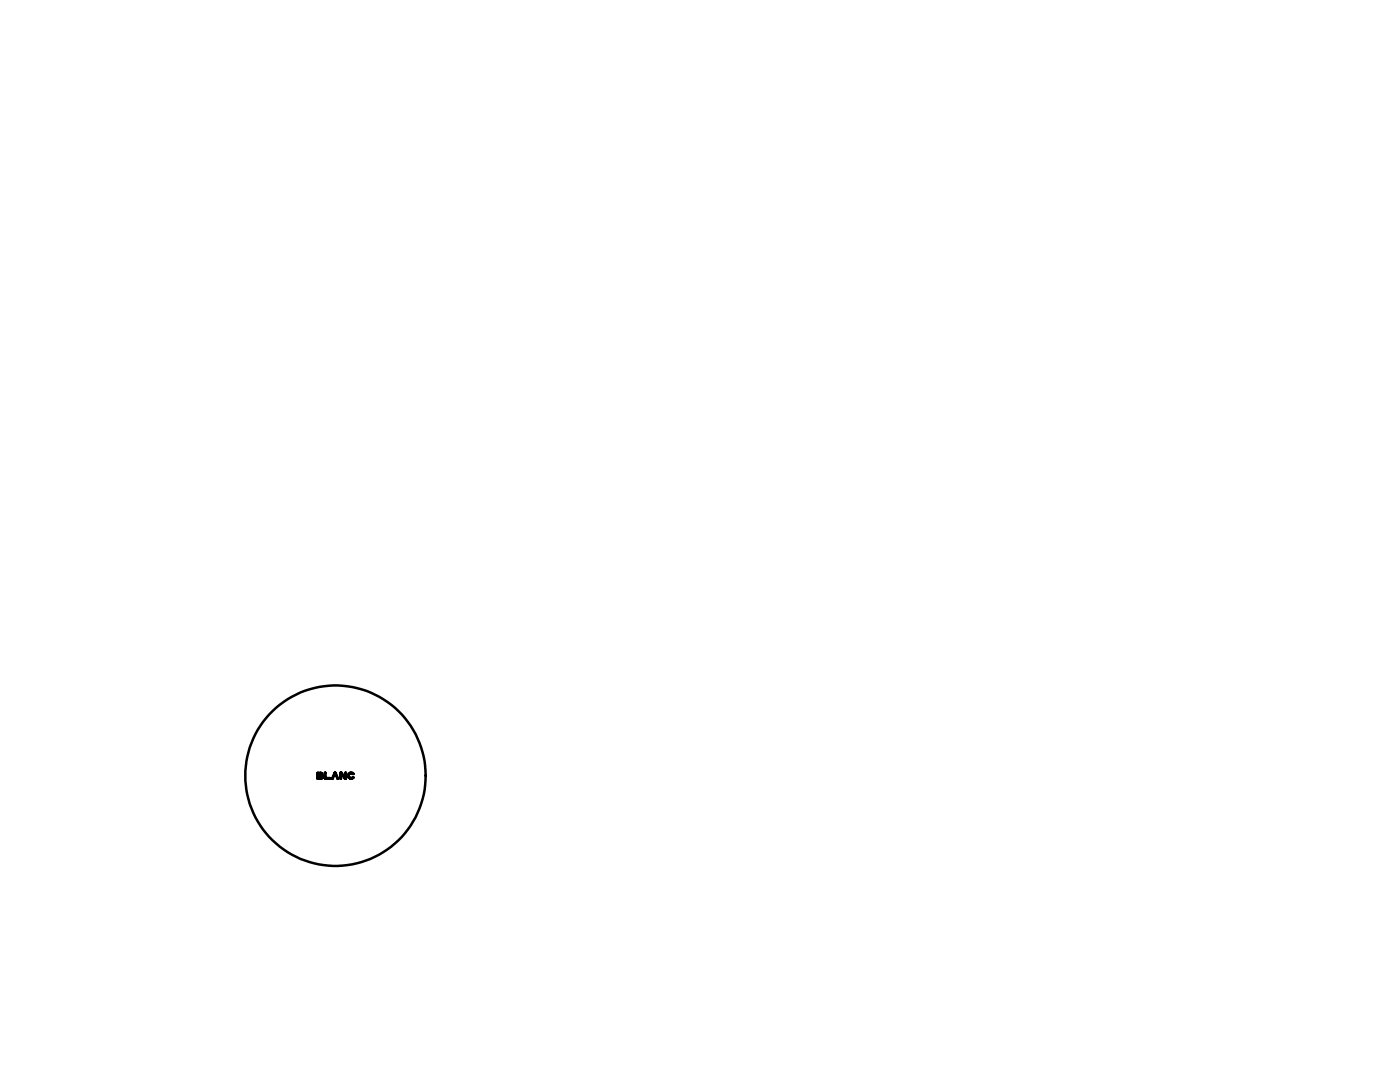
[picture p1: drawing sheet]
<svg xmlns="http://www.w3.org/2000/svg" width="279mm" height="216mm" viewBox="0 0 279 216" stroke-linecap="round" stroke-linejoin="round" font-family="sans-serif">
<g fill="none" stroke="#000" stroke-width=".5">
<path d="M63.4 154.2h.6a.31 .31 0 0 1 .3 .2 .31 .31 0 0 1-.1 .3 .34 .34 0 0 1 .2 .4 .34 .34 0 0 1-.3 .3h-.7zM63.5 154.8h.6a.23 .23 0 0 1 .2 .2 .23 .23 0 0 1-.2 .3h-.6zM63.5 154.3h.5a.19 .19 0 0 1 .2 .2 .19 .19 0 0 1-.2 .2h-.5zM64.8 154.2h.1v1.1h.9v.1h-.9zM66.8 154.2h.2l.5 1.2-.6-1.2-.6 1.2zM67.9 154.2h.3l.7 1.1v-1.1h.1v1.2h-.2l-.7-1.2v1.2h-.2zM69.7 154.3l.4-.1 .5 .2a.55 .55 0 0 0-.8 0 .55 .55 0 0 0-.1 .6l.2 .3 .7-.1a.6 .6 0 0 1-.9 0 .6 .6 0 0 1 0-.9z"/>
<circle cx="66.9" cy="154.8" r="18"/>
</g>
</svg>
